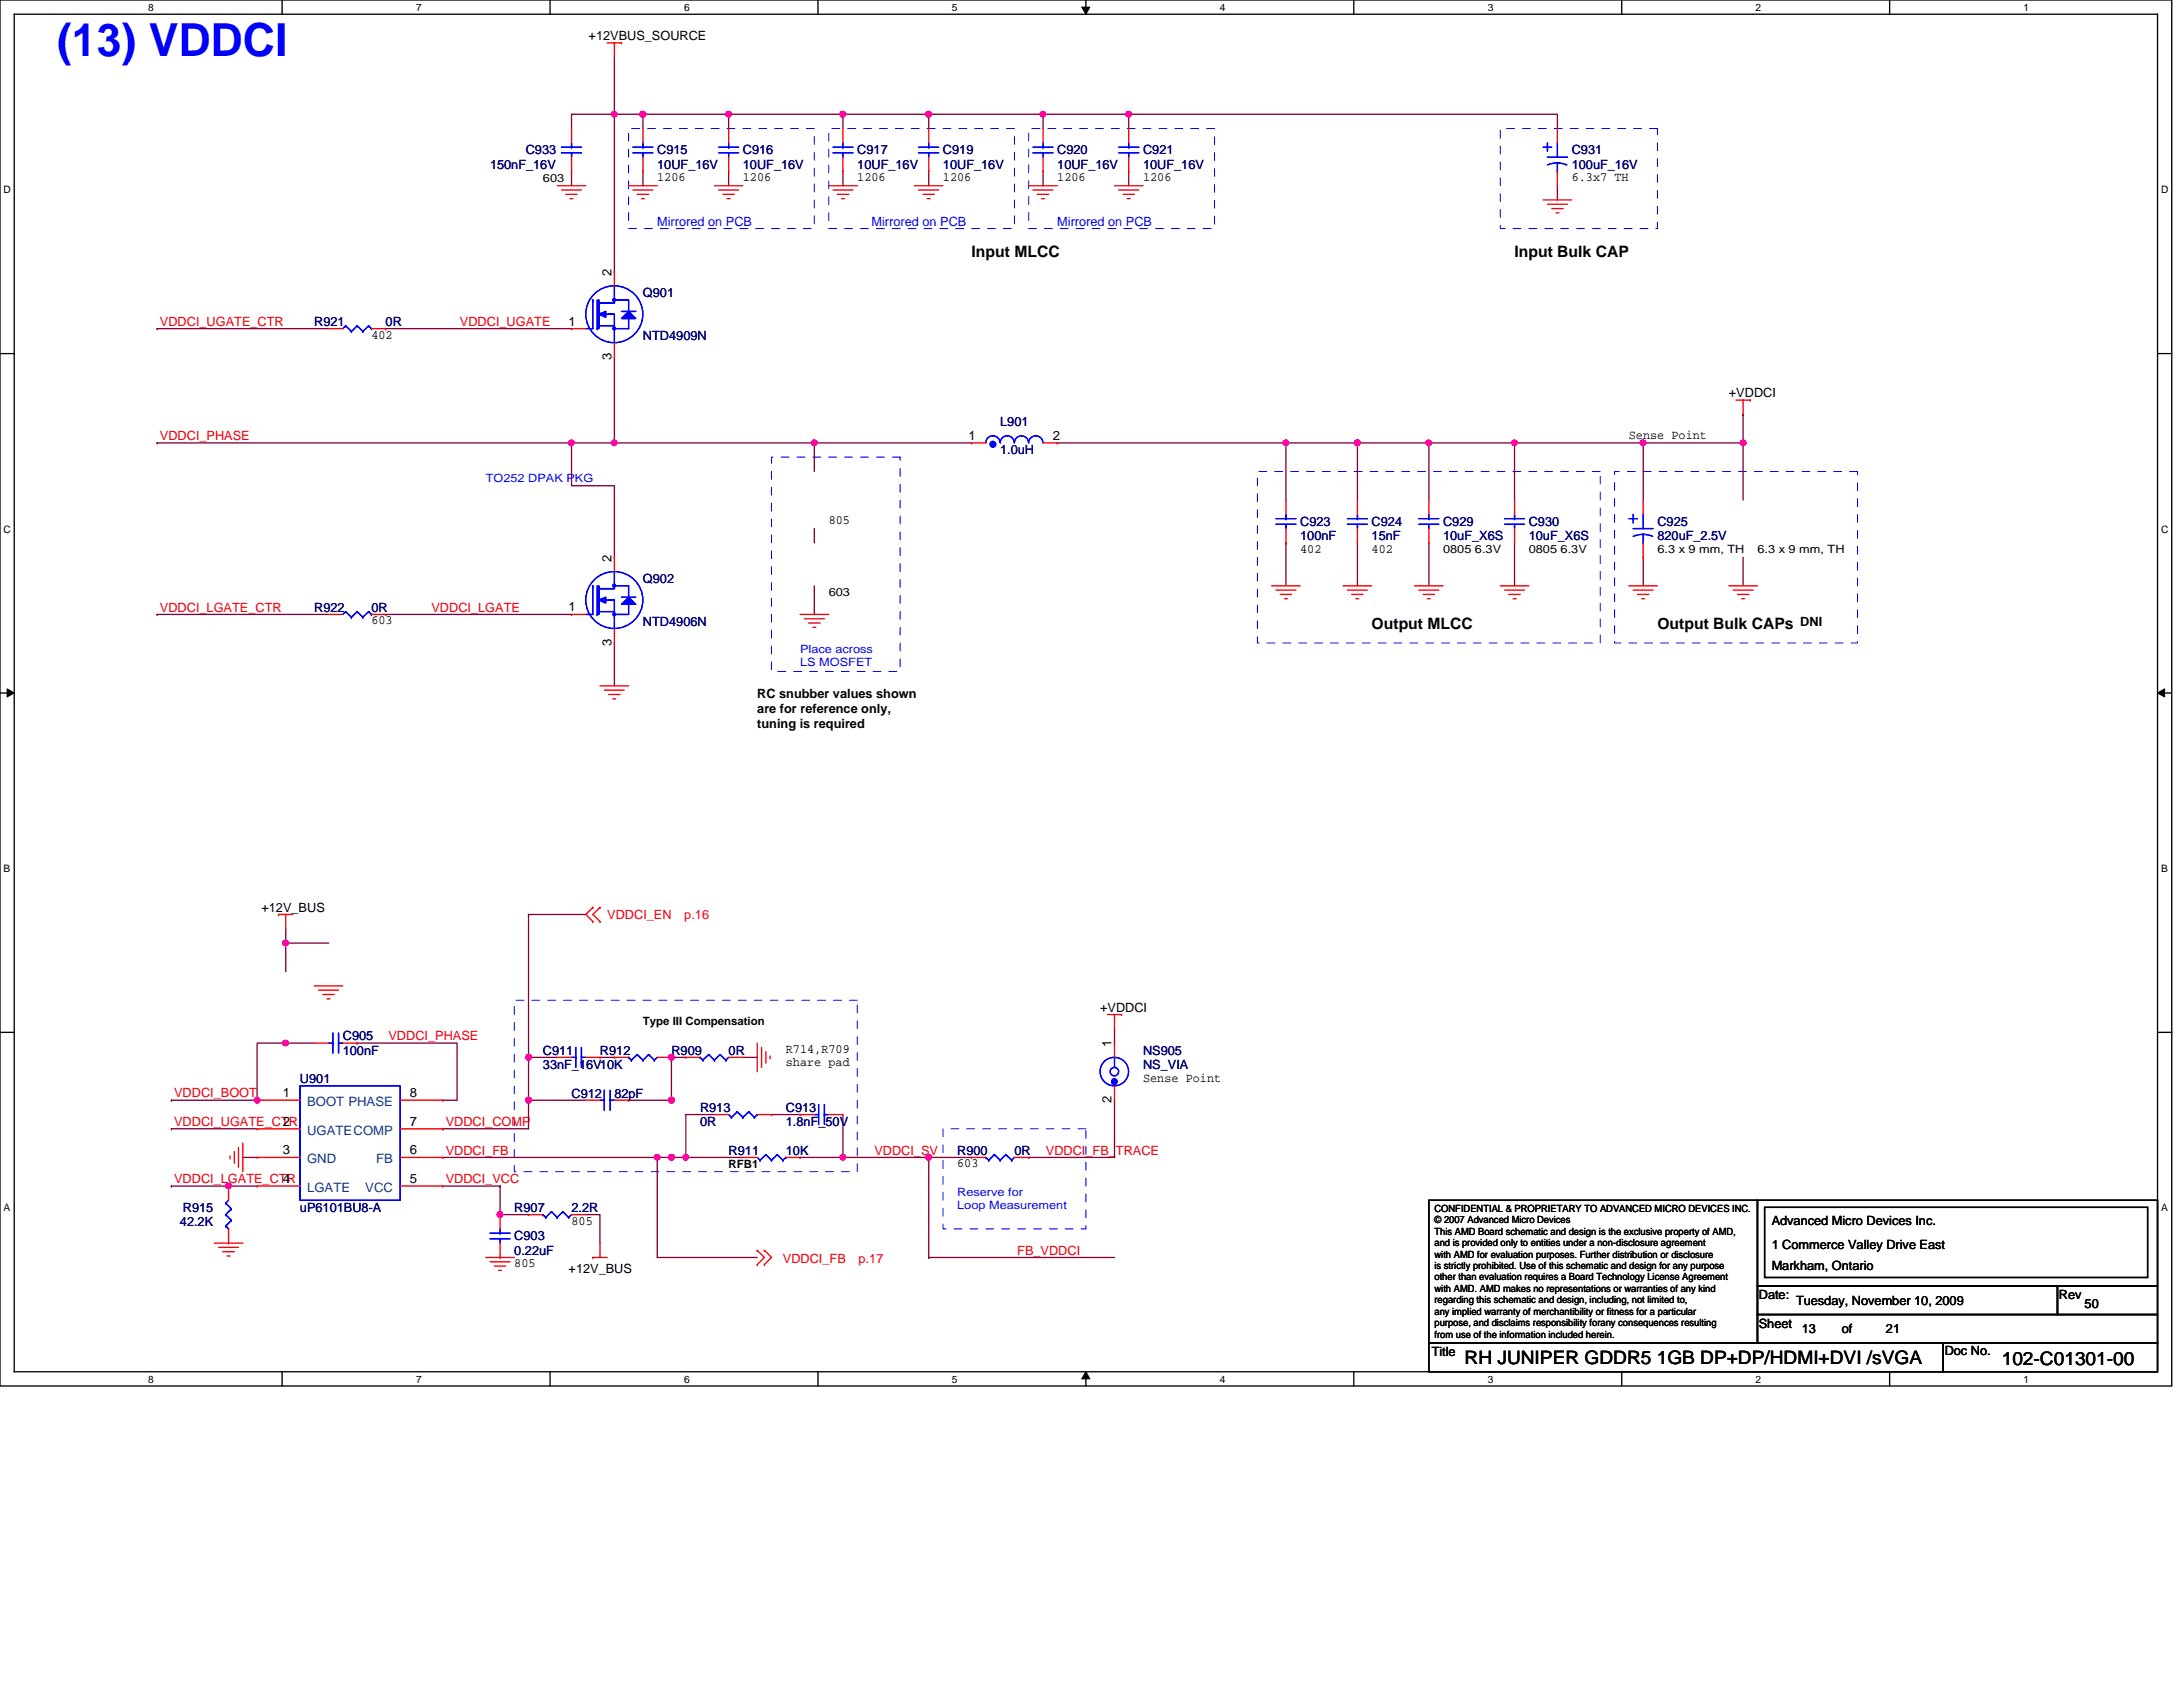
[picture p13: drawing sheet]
<svg xmlns="http://www.w3.org/2000/svg" width="279mm" height="216mm" viewBox="0 0 279 216" stroke-linecap="round" stroke-linejoin="round" font-family="sans-serif">
<defs><g id="words">
<text font-size="5.8" fill="#00f" x="7.3" y="7.1">(13) VDDCI</text>
<g font-size="2.4">
<text x="187.5" y="174.6">RH JUNIPER GDDR5 1GB DP+DP/HDMI+DVI /sVGA</text>
<text x="256.2" y="174.8">102-C01301-00</text>
</g>
<g font-size="2">
<text x="124.4" y="32.9">Input MLCC</text>
<text x="193.8" y="32.9">Input Bulk CAP</text>
<text x="175.6" y="80.5">Output MLCC</text>
<text x="212.1" y="80.5">Output Bulk CAPs</text>
</g>
<g font-size="1.7">
<text x="78.3" y="35.3" transform="rotate(-90 78.3 35.3)">2</text>
<text x="72.8" y="41.7">1</text>
<text x="78.3" y="46.1" transform="rotate(-90 78.3 46.1)">3</text>
<text x="124" y="56.3">1</text>
<text x="134.8" y="56.3">2</text>
<text x="78.3" y="71.9" transform="rotate(-90 78.3 71.9)">2</text>
<text x="72.8" y="78.3">1</text>
<text x="78.3" y="82.7" transform="rotate(-90 78.3 82.7)">3</text>
<text x="142.3" y="134" transform="rotate(-90 142.3 134)">1</text>
<text x="36.2" y="140.4">1</text>
<text x="52.5" y="140.4">8</text>
<text x="142.3" y="141.2" transform="rotate(-90 142.3 141.2)">2</text>
<text x="36.2" y="144.1">2</text>
<text x="36.2" y="147.7">3</text>
<text x="52.5" y="144.1">7</text>
<text x="52.5" y="147.7">6</text>
<text x="36.2" y="151.4">4</text>
<text x="52.5" y="151.4">5</text>
</g>
<g font-size="1.7" fill="#004080">
<text x="39.3" y="141.5">BOOT PHASE</text>
<text x="39.3" y="145.2">UGATECOMP</text>
<text x="39.3" y="148.9">GND</text>
<text x="48.2" y="148.9">FB</text>
<text x="39.3" y="152.5">LGATE</text>
<text x="46.8" y="152.5">VCC</text>
</g>
<g font-size="1.6">
<text x="75.3" y="5.1">+12VBUS_SOURCE</text>
<text x="84.1" y="23.2">1206</text>
<text x="95.1" y="23.2">1206</text>
<text x="109.7" y="23.2">1206</text>
<text x="120.7" y="23.2">1206</text>
<text x="135.3" y="23.2">1206</text>
<text x="146.3" y="23.2">1206</text>
<text x="201.2" y="23.2">6.3x7 TH</text>
<text x="47.5" y="43.3">402</text>
<text x="221.3" y="50.8">+VDDCI</text>
<text x="208.5" y="56.1">Sense Point</text>
<text x="106.1" y="67.1">805</text>
<text x="166.4" y="70.8">402</text>
<text x="175.6" y="70.8">402</text>
<text x="47.5" y="79.9">603</text>
<text x="230.4" y="80.1">DNI</text>
<text x="96.9" y="89.3">RC snubber values shown</text>
<text x="96.9" y="91.2">are for reference only,</text>
<text x="96.9" y="93.2">tuning is required</text>
<text x="33.5" y="116.7">+12V_BUS</text>
<text x="140.8" y="129.5">+VDDCI</text>
<text x="100.6" y="134.8">R714,R709</text>
<text x="100.6" y="136.5">share pad</text>
<text x="146.3" y="138.4">Sense Point</text>
<text x="122.5" y="149.4">603</text>
<text x="73.2" y="156.7">805</text>
<text x="226.8" y="156.7">Advanced Micro Devices Inc.</text>
<text x="226.8" y="159.9">1 Commerce Valley Drive East</text>
<text x="65.8" y="162.2">805</text>
<text x="72.8" y="163">+12V_BUS</text>
<text x="225.1" y="166.2">Date:</text>
<text x="226.8" y="162.6">Markham, Ontario</text>
<text x="229.9" y="167">Tuesday, November 10, 2009</text>
<text x="263.5" y="166.2">Rev</text>
<text x="266.8" y="167.3">50</text>
<text x="183.2" y="173.6">Title</text>
<text x="225.1" y="169.9">Sheet</text>
<text x="230.6" y="170.6">13</text>
<text x="235.7" y="170.6">of</text>
<text x="241.4" y="170.6">21</text>
<text x="248.9" y="173.4">Doc No.</text>
</g>
<g font-size="1.6" fill="#000080">
<text x="62.7" y="21.6">150nF_16V</text>
<text x="67.3" y="19.8">C933</text>
<text x="84.1" y="19.8">C915</text>
<text x="84.1" y="21.6">10UF_16V</text>
<text x="95.1" y="19.8">C916</text>
<text x="95.1" y="21.6">10UF_16V</text>
<text x="109.7" y="19.8">C917</text>
<text x="109.7" y="21.6">10UF_16V</text>
<text x="120.7" y="19.8">C919</text>
<text x="120.7" y="21.6">10UF_16V</text>
<text x="135.3" y="19.8">C920</text>
<text x="135.3" y="21.6">10UF_16V</text>
<text x="146.3" y="19.8">C921</text>
<text x="146.3" y="21.6">10UF_16V</text>
<text x="201.2" y="19.8">C931</text>
<text x="201.2" y="21.6">100uF_16V</text>
<text x="40.2" y="41.7">R921</text>
<text x="49.4" y="41.7">0R</text>
<text x="82.3" y="38.1">Q901</text>
<text x="82.3" y="43.5">NTD4909N</text>
<text x="128" y="54.5">L901</text>
<text x="128" y="58.2">1.0uH</text>
<text x="166.4" y="67.3">C923</text>
<text x="166.4" y="69.1">100nF</text>
<text x="175.6" y="67.3">C924</text>
<text x="175.6" y="69.1">15nF</text>
<text x="184.7" y="67.3">C929</text>
<text x="184.7" y="69.1">10uF_X6S</text>
<text x="195.7" y="67.3">C930</text>
<text x="195.7" y="69.1">10uF_X6S</text>
<text x="212.1" y="67.3">C925</text>
<text x="212.1" y="69.1">820uF_2.5V</text>
<text x="82.3" y="74.6">Q902</text>
<text x="40.2" y="78.3">R922</text>
<text x="47.5" y="78.3">0R</text>
<text x="82.3" y="80.1">NTD4906N</text>
<text x="43.9" y="133.1">C905</text>
<text x="43.9" y="135">100nF</text>
<text x="69.5" y="135">C911</text>
<text x="69.5" y="136.8">33nF_16V10K</text>
<text x="76.8" y="135">R912</text>
<text x="85.9" y="135">R909</text>
<text x="93.3" y="135">0R</text>
<text x="146.3" y="135">NS905</text>
<text x="146.3" y="136.8">NS_VIA</text>
<text x="38.4" y="138.6">U901</text>
<text x="73.2" y="140.5">C912</text>
<text x="78.6" y="140.5">82pF</text>
<text x="89.6" y="142.3">R913</text>
<text x="100.6" y="142.3">C913</text>
<text x="89.6" y="144.1">0R</text>
<text x="93.3" y="147.8">R911</text>
<text x="100.6" y="147.8">10K</text>
<text x="100.6" y="144.1">1.8nF_50V</text>
<text x="122.5" y="147.8">R900</text>
<text x="129.8" y="147.8">0R</text>
<text x="23.4" y="155.1">R915</text>
<text x="38.4" y="155.1">uP6101BU8-A</text>
<text x="65.8" y="155.1">R907</text>
<text x="73.2" y="155.1">2.2R</text>
<text x="23" y="156.9">42.2K</text>
<text x="65.8" y="158.7">C903</text>
<text x="65.8" y="160.6">0.22uF</text>
</g>
<g font-size="1.6" fill="#00f">
<text x="84.1" y="28.9">Mirrored on PCB</text>
<text x="111.5" y="28.9">Mirrored on PCB</text>
<text x="135.3" y="28.9">Mirrored on PCB</text>
</g>
<g font-size="1.6" fill="#f00">
<text x="20.5" y="41.7">VDDCI_UGATE_CTR</text>
<text x="58.9" y="41.7">VDDCI_UGATE</text>
<text x="20.5" y="56.3">VDDCI_PHASE</text>
<text x="20.5" y="78.3">VDDCI_LGATE_CTR</text>
<text x="55.2" y="78.3">VDDCI_LGATE</text>
<text x="77.7" y="117.6">VDDCI_EN</text>
<text x="87.6" y="117.6">p.16</text>
<text x="49.7" y="133.1">VDDCI_PHASE</text>
<text x="22.3" y="140.4">VDDCI_BOOT</text>
<text x="22.3" y="144.1">VDDCI_UGATE_CTR</text>
<text x="57" y="147.8">VDDCI_FB</text>
<text x="57" y="144.1">VDDCI_COMP</text>
<text x="111.9" y="147.8">VDDCI_SV</text>
<text x="133.9" y="147.8">VDDCI_FB_TRACE</text>
<text x="22.3" y="151.4">VDDCI_LGATE_CTR</text>
<text x="57" y="151.4">VDDCI_VCC</text>
<text x="100.2" y="161.7">VDDCI_FB</text>
<text x="109.9" y="161.7">p.17</text>
<text x="130.2" y="160.6">FB_VDDCI</text>
</g>
<g font-size="1.5">
<text x="69.5" y="23.2">603</text>
<text x="184.7" y="70.8">0805 6.3V</text>
<text x="195.7" y="70.8">0805 6.3V</text>
<text x="212.1" y="70.8">6.3 x 9 mm, TH</text>
<text x="224.9" y="70.8">6.3 x 9 mm, TH</text>
<text x="106.1" y="76.3">603</text>
<text x="82.3" y="131.2">Type III Compensation</text>
<text x="93.3" y="149.5">RFB1</text>
</g>
<g font-size="1.5" fill="#00f">
<text x="62.2" y="61.7">TO252 DPAK PKG</text>
<text x="102.4" y="83.6">Place across</text>
<text x="102.4" y="85.3">LS MOSFET</text>
<text x="122.5" y="153.1">Reserve for</text>
<text x="122.5" y="154.8">Loop Measurement</text>
</g>
<g font-size="1.3">
<text x="19" y="1.4">8</text>
<text x="53.3" y="1.4">7</text>
<text x="87.5" y="1.4">6</text>
<text x="121.8" y="1.4">5</text>
<text x="156.1" y="1.4">4</text>
<text x="190.4" y="1.4">3</text>
<text x="224.7" y="1.4">2</text>
<text x="259" y="1.4">1</text>
<text x=".5" y="24.7">D</text>
<text x="276.6" y="24.7">D</text>
<text x=".5" y="68.2">C</text>
<text x="276.6" y="68.2">C</text>
<text x=".5" y="111.6">B</text>
<text x="276.6" y="111.6">B</text>
<text x=".5" y="155">A</text>
<text x="183.6" y="155.1">CONFIDENTIAL &amp; PROPRIETARY TO ADVANCED MICRO DEVICES INC.</text>
<text x="276.6" y="155">A</text>
<text x="183.6" y="156.6">© 2007 Advanced Micro Devices</text>
<text x="183.6" y="158">This AMD Board schematic and design is the exclusive property of AMD,</text>
<text x="183.6" y="159.5">and is provided only to entities under a non-disclosure agreement</text>
<text x="183.6" y="161">with AMD for evaluation purposes. Further distribution or disclosure</text>
<text x="183.6" y="162.4">is strictly prohibited. Use of this schematic and design for any purpose</text>
<text x="183.6" y="163.9">other than evaluation requires a Board Technology License Agreement</text>
<text x="183.6" y="165.3">with AMD. AMD makes no representations or warranties of any kind</text>
<text x="183.6" y="166.8">regarding this schematic and design, including, not limited to,</text>
<text x="183.6" y="168.3">any implied warranty of merchantibility or fitness for a particular</text>
<text x="183.6" y="169.7">purpose, and disclaims responsibility forany consequences resulting</text>
<text x="183.6" y="171.2">from use of the information included herein.</text>
<text x="19" y="176.9">8</text>
<text x="53.3" y="176.9">7</text>
<text x="87.5" y="176.9">6</text>
<text x="121.8" y="176.9">5</text>
<text x="156.1" y="176.9">4</text>
<text x="190.4" y="176.9">3</text>
<text x="224.7" y="176.9">2</text>
<text x="259" y="176.9">1</text>
</g>
</g></defs>
<path d="M0 0h278v177.4h-278zM1.8 1.8h274.3v173.8h-274.3z" fill="none" stroke="#000" stroke-width=".17"/>
<g fill="#fff">
<path d="M19 .2h.7v1.5h-.7z"/>
<path d="M19 175.7h.7v1.5h-.7z"/>
</g>
<path d="M36.1 0v1.8M36.1 175.6v1.8" fill="none" stroke="#000" stroke-width=".17"/>
<g fill="#fff">
<path d="M53.3 .2h.7v1.5h-.7z"/>
<path d="M53.3 175.7h.7v1.5h-.7z"/>
</g>
<path d="M70.4 0v1.8M70.4 175.6v1.8" fill="none" stroke="#000" stroke-width=".17"/>
<g fill="#fff">
<path d="M87.5 .2h.8v1.5h-.8z"/>
<path d="M87.5 175.7h.8v1.5h-.8z"/>
</g>
<path d="M104.7 0v1.8M104.7 175.6v1.8" fill="none" stroke="#000" stroke-width=".17"/>
<g fill="#fff">
<path d="M121.8 .2h.8v1.5h-.8z"/>
<path d="M121.8 175.7h.8v1.5h-.8z"/>
</g>
<path d="M139 0v1.8M139 175.6v1.8" fill="none" stroke="#000" stroke-width=".17"/>
<path d="M138.5 .9h1l-.5 .9zM139 175.6l.5 .9h-1z" fill="#000" stroke="#000" stroke-width=".13"/>
<g fill="#fff">
<path d="M156.1 .2h.7v1.5h-.7z"/>
<path d="M156.1 175.7h.7v1.5h-.7z"/>
</g>
<path d="M173.3 0v1.8M173.3 175.6v1.8" fill="none" stroke="#000" stroke-width=".17"/>
<g fill="#fff">
<path d="M190.4 .2h.7v1.5h-.7z"/>
<path d="M190.4 175.7h.7v1.5h-.7z"/>
</g>
<path d="M207.6 0v1.8M207.6 175.6v1.8" fill="none" stroke="#000" stroke-width=".17"/>
<g fill="#fff">
<path d="M224.7 .2h.7v1.5h-.7z"/>
<path d="M224.7 175.7h.7v1.5h-.7z"/>
</g>
<path d="M241.9 0v1.8M241.9 175.6v1.8" fill="none" stroke="#000" stroke-width=".17"/>
<g fill="#fff">
<path d="M259 .2h.7v1.5h-.7z"/>
<path d="M259 175.7h.7v1.5h-.7z"/>
<path d="M.5 23.5h.9v1.5h-.9z"/>
<path d="M276.6 23.5h1v1.5h-1z"/>
<path d="M.5 67h.9v1.4h-.9z"/>
<path d="M276.6 67h1v1.4h-1z"/>
</g>
<path d="M0 45.3h1.8M276.1 45.3h1.9" fill="none" stroke="#000" stroke-width=".17"/>
<g fill="#fff">
<path d="M.5 110.4h.8v1.5h-.8z"/>
<path d="M276.6 110.4h.9v1.5h-.9z"/>
</g>
<path d="M0 88.7h1.8M276.1 88.7h1.9" fill="none" stroke="#000" stroke-width=".17"/>
<path d="M.9 88.2l.9 .5-.9 .5zM276.1 88.7l1-.5v1z" fill="#000" stroke="#000" stroke-width=".13"/>
<g fill="#fff">
<path d="M.5 153.8h.8v1.5h-.8z"/>
<path d="M276.6 153.8h.9v1.5h-.9z"/>
</g>
<path d="M0 132.1h1.8M276.1 132.1h1.9M182.9 153.6h42v18.3h-42zM224.9 153.6h51.2v11h-51.2zM225.8 154.5h49.1v9h-49.1zM182.9 171.9h65.8v3.7h-65.8zM224.9 164.6h38.4v3.6h-38.4zM224.9 168.2h51.2v3.7h-51.2zM248.7 171.9h27.4v3.7h-27.4zM263.3 164.6h12.8v3.6h-12.8z" fill="none" stroke="#000" stroke-width=".17"/>
<path d="M80.5 16.4h23.7v12.9h-23.7zM106.1 16.4h23.7v12.9h-23.7zM131.7 16.4h23.7v12.9h-23.7zM192 16.4h20.1v12.9h-20.1zM98.7 58.5h16.5v27.4h-16.5zM160.9 60.3h43.9v22h-43.9zM206.7 60.3h31v22h-31zM65.8 128h43.9v21.9h-43.9zM120.7 144.5h18.3v12.8h-18.3z" fill="none" stroke="#00f" stroke-width=".13" stroke-dasharray="1 1 1 1 1 1 1 1"/>
<g fill="none" stroke="#800040" stroke-width=".17">
<path d="M78.6 14.6h-5.4v1.8M78.6 14.6h.1M78.6 14.6v20.1M78.6 7.3v7.3M78.6 14.6h65.9M82.3 14.6v1.8M82.3 14.6h.1M93.3 14.6h.1M93.3 14.6v1.8M107.9 14.6h.1M107.9 14.6v1.8M118.9 14.6h.1"/>
<path d="M118.9 14.6v1.8M133.5 14.6h.1M133.5 14.6v1.8M144.5 14.6v1.8M144.5 14.6h54.8v1.8M73.2 21.9v1.9M82.3 21.9v1.9M93.3 21.9v1.9M107.9 21.9v1.9M118.9 21.9v1.9M133.5 21.9v1.9M144.5 21.9v1.9"/>
<path d="M199.3 23.8v1.8M20.1 42.1h.1M20.1 56.7h.1M20.1 56.7h104.3M20.1 42.1h22M49.4 42.1h.1M49.4 42.1h23.8M73.2 56.7h.1M73.2 56.7v5.5h5.4v9.1M78.6 45.7v11M78.6 56.7h.1M104.2 56.7h.1"/>
<path d="M104.2 56.7v3.6M135.3 56.7h29.3M164.6 56.7h.1M164.6 56.7h9.1M164.6 56.7v7.3M173.7 56.7h.1M173.7 56.7v7.3M173.7 56.7h49.4M182.9 56.7v7.3M182.9 56.7h.1M193.8 56.7h.1M193.8 56.7v7.3"/>
<path d="M210.3 56.7v7.3M210.3 56.7h.1M223.1 56.7v7.3M223.1 53h.1M223.1 53v3.7M20.1 78.6h.1M20.1 78.6h22M49.4 78.6h.1M49.4 78.6h23.8M104.2 67.6v1.9M104.2 75v3.6M164.6 69.5v5.5"/>
<path d="M173.7 69.5v5.5M182.9 69.5v5.5M193.8 69.5v5.5M210.3 71.3v3.7M223.1 71.3v3.7M78.6 82.3v5.5M36.6 118.9v1.8h5.5M67.6 117h.1M67.6 117h7.4M67.6 117v18.3M36.6 133.5h-3.7v7.3M36.6 133.5h.1"/>
<path d="M36.6 120.7h.1M36.6 133.5h3.6M36.6 120.7v3.7M45.7 133.5h12.8v7.3h-1.8M45.7 133.5h.1M67.6 135.3v5.5M67.6 135.3h3.7M76.8 135.3h1.8M85.9 135.3h1.9M85.9 135.3h.1M85.9 135.3v5.5h-5.4M95.1 135.3h1.8"/>
<path d="M142.6 131.7v1.8M21.9 140.8h.1M21.9 144.5h.1M21.9 151.8h.1M21.9 140.8h11M21.9 151.8h11M21.9 144.5h11M29.3 151.8h.1M31.1 148.1h1.8M32.9 140.8h.1M56.7 148.1h.1M56.7 144.5h.1"/>
<path d="M56.7 148.1h38.4M56.7 151.8h7.3M64 151.8v3.6M64 155.4h.1M64 151.8h.1M64 155.4h3.6M67.6 140.8h.1M67.6 140.8v3.7h-10.9M67.6 140.8h7.4M75 155.4h1.8v3.7M80.5 140.8h.1M84.1 148.1h.1"/>
<path d="M84.1 148.1v12.8h12.8M85.9 148.1h.1M87.8 148.1h.1M91.4 142.6h-3.6v5.5M98.7 142.6h3.7M102.4 148.1h.1M102.4 148.1h16.5M107.9 142.6v5.5M107.9 148.1h.1M118.9 148.1h5.5M118.9 148.1h.1M118.9 148.1v12.8"/>
<path d="M131.7 148.1h.1M142.6 140.8v7.3h-10.9M118.9 160.9h.1M118.9 160.9h23.7"/>
</g>
<g fill="#f0f" stroke="#f0f" stroke-width=".17">
<circle cx="144.4" cy="14.6" r=".35"/>
<circle cx="133.5" cy="14.6" r=".35"/>
<circle cx="107.9" cy="14.6" r=".35"/>
<circle cx="93.2" cy="14.6" r=".35"/>
<circle cx="82.3" cy="14.6" r=".36"/>
<circle cx="78.6" cy="14.6" r=".35"/>
<circle cx="118.9" cy="14.6" r=".36"/>
<circle cx="164.6" cy="56.7" r=".36"/>
<circle cx="173.7" cy="56.7" r=".36"/>
<circle cx="210.3" cy="56.7" r=".36"/>
<circle cx="104.2" cy="56.7" r=".36"/>
<circle cx="223.1" cy="56.7" r=".36"/>
<circle cx="193.8" cy="56.7" r=".35"/>
<circle cx="73.1" cy="56.7" r=".36"/>
<circle cx="182.9" cy="56.7" r=".36"/>
<circle cx="78.6" cy="56.7" r=".35"/>
<circle cx="85.9" cy="148.1" r=".36"/>
<circle cx="84.1" cy="148.1" r=".35"/>
<circle cx="64" cy="155.4" r=".36"/>
<circle cx="87.8" cy="148.1" r=".35"/>
<circle cx="107.9" cy="148.1" r=".35"/>
<circle cx="29.2" cy="151.8" r=".35"/>
<circle cx="67.6" cy="140.8" r=".36"/>
<circle cx="32.9" cy="140.8" r=".36"/>
<circle cx="36.6" cy="133.5" r=".36"/>
<circle cx="67.7" cy="135.3" r=".36"/>
<circle cx="85.9" cy="140.8" r=".36"/>
<circle cx="85.9" cy="135.3" r=".36"/>
<circle cx="36.6" cy="120.7" r=".36"/>
<circle cx="118.9" cy="148.1" r=".36"/>
</g>
<g fill="none" stroke="#f00" stroke-width=".17">
<path d="M73.2 16.4v1.9M77.7 5.5h1.8M78.6 5.5v1.8M79.5 5.5h.1M82.3 16.4v1.9M93.3 16.4v1.9M107.9 16.4v1.9M118.9 16.4v1.9M133.5 16.4v1.9M144.5 16.4v1.9M199.3 16.4v1.9M71.3 23.8h3.7"/>
<path d="M71.9 24.3h2.5M72.4 24.9h1.5M73 25.4h.3M73.2 21.9h.1M73.2 20.1v1.8M78.6 34.7h.1M78.6 34.7v1.9M80.5 23.8h3.6M81 24.3h2.6M81.6 24.9h1.4M82.1 25.4h.4M82.3 21.9h.1"/>
<path d="M82.3 20.1v1.8M91.4 23.8h3.7M92 24.3h2.5M92.5 24.9h1.5M93.1 25.4h.4M93.3 21.9h.1M93.3 20.1v1.8M106.1 23.8h3.6M106.6 24.3h2.6M107.2 24.9h1.4M107.7 25.4h.4M107.9 21.9h.1"/>
<path d="M107.9 20.1v1.8M117 23.8h3.7M117.6 24.3h2.5M118.1 24.9h1.5M118.7 25.4h.3M118.9 21.9h.1M118.9 20.1v1.8M131.7 23.8h3.6M132.2 24.3h2.6M132.8 24.9h1.4M133.3 25.4h.4M133.5 21.9h.1"/>
<path d="M133.5 20.1v1.8M142.6 23.8h3.7M143.2 24.3h2.6M143.7 24.9h1.5M144.3 25.4h.4M144.5 21.9h.1M144.5 20.1v1.8M197.5 25.6h3.7M198.1 26.1h2.5M198.6 26.7h1.5M199.2 27.2h.3M199.3 23.8h.1"/>
<path d="M199.3 21.9v1.9M42.1 42.1h1.8M47.5 42.1h1.9M49.4 42.1h.1M73.2 42.1h.1M73.2 42.1h1.8M78.6 45.7h.1M78.6 43.9v1.8M124.4 56.7h.1M124.4 56.7h1.8M133.5 56.7h1.8M135.3 56.7h.1"/>
<path d="M222.2 51.2h1.8M223.1 51.2v1.8M224 51.2h.1M42.1 78.6h1.8M47.5 78.6h1.9M49.4 78.6h.1M73.2 78.6h.1M73.2 78.6h1.8M78.6 71.3h.1M78.6 71.3v1.9M102.4 78.6h3.7M103 79.2h2.5"/>
<path d="M103.5 79.7h1.5M162.8 75h3.6M163.3 75.5h2.6M163.9 76.1h1.4M164.4 76.6h.4M164.6 64v1.8M164.6 69.5h.1M164.6 67.6v1.9M171.9 75h3.7M172.4 75.5h2.6M173 76.1h1.5M173.5 76.6h.4"/>
<path d="M173.7 64v1.8M173.7 69.5h.1M173.7 67.6v1.9M181 75h3.7M181.6 75.5h2.5M182.1 76.1h1.5M182.7 76.6h.3M182.9 64v1.8M182.9 69.5h.1M182.9 67.6v1.9M192 75h3.7M192.6 75.5h2.5"/>
<path d="M193.1 76.1h1.5M193.7 76.6h.3M193.8 64v1.8M193.8 69.5h.1M193.8 67.6v1.9M208.5 75h3.6M209 75.5h2.6M209.6 76.1h1.4M210.1 76.6h.4M210.3 64v1.8M210.3 71.3h.1M210.3 69.5v1.8"/>
<path d="M221.3 75h3.6M221.8 75.5h2.6M222.4 76.1h1.4M222.9 76.6h.4M76.8 87.8h3.7M77.3 88.3h2.6M77.9 88.9h1.5M78.4 89.4h.4M78.6 82.3h.1M78.6 80.5v1.8M104.1 80.3h.3M35.6 117h.1"/>
<path d="M35.6 117h1.9M36.6 117v1.9M75.9 117.9h.1M75.9 116.1h.1M75.9 116.1l-.9 .9 .9 .9M76.8 116.1h.1M76.8 117.9h.1M76.8 116.1l-.9 .9 .9 .9M40.2 126.2h3.7M40.2 133.5h1.9M40.8 126.7h2.5M41.3 127.3h1.5"/>
<path d="M41.9 127.8h.3M43.9 133.5h1.8M45.7 133.5h.1M71.3 135.3h1.9M75 135.3h1.8M76.8 135.3h.1M78.6 135.3h.1M78.6 135.3h1.9M84.1 135.3h1.8M87.8 135.3h.1M87.8 135.3h1.8M93.3 135.3h1.8"/>
<path d="M96.9 133.5v3.7M97.5 134v2.6M98 134.6v1.5M98.6 135.1v.4M141.7 129.8h1.9M142.6 129.8v1.9M142.6 133.5h.1M142.6 133.5v1.8M142.6 139v1.8M143.6 129.8h.1M27.4 159.1h3.7M28 159.6h2.5"/>
<path d="M29.3 151.8v1.8M29.3 159.1h.1M29.3 157.3v1.8M29.4 147.9v.4M30 147.4v1.5M30.5 146.9v2.5M31.1 146.3v3.6M32.9 140.8h.1M32.9 144.5h.1M32.9 148.1h.1M32.9 151.8h.1M32.9 148.1h5.5"/>
<path d="M32.9 140.8h5.5M32.9 144.5h5.5M32.9 151.8h5.5M51.2 148.1h5.5M51.2 140.8h5.5M51.2 144.5h5.5M51.2 151.8h5.5M56.7 151.8h.1M56.7 148.1h.1M56.7 144.5h.1M56.7 140.8h.1M64 155.4v1.9"/>
<path d="M64 159.1v1.8M67.6 155.4h.1M67.6 155.4h1.9M73.2 155.4h1.8M75 140.8h1.8M76.8 159.1v1.8M78.6 140.8h1.9M80.5 140.8h.1M91.4 142.6h1.9M95.1 148.1h1.8M96.9 142.6h1.8M98.7 142.6h.1"/>
<path d="M100.6 148.1h1.8M102.4 148.1h.1M102.4 142.6h.1M102.4 142.6h1.8M106.1 142.6h1.8M124.4 148.1h.1M124.4 148.1h1.8M129.8 148.1h1.9M142.6 140.8h.1M28.5 160.2h1.5M29.1 160.7h.3M62.2 160.9h3.6"/>
<path d="M62.7 161.5h2.6M63.3 162h1.4M63.8 162.6h.4M64 160.9h.1M75.9 160.9h.1M75.9 160.9h1.8M96.9 160h.1M96.9 161.8h.1M96.9 160l.9 .9-.9 .9M97.8 160h.1M97.8 161.8h.1M97.8 160l.9 .9-.9 .9"/>
</g>
<g fill="none" stroke="#00f" stroke-width=".17">
<path d="M71.9 19.6h2.5M71.9 18.8h2.5M73.2 19.6v.5M73.2 18.8h.1M73.2 18.3v.5M81 19.6h2.6M81 18.8h2.6M82.3 19.6v.5M82.3 18.8h.1M82.3 18.3v.5M92 19.6h2.5M92 18.8h2.5"/>
<path d="M93.3 19.6v.5M93.3 18.8h.1M93.3 18.3v.5M106.6 19.6h2.6M106.6 18.8h2.6M107.9 19.6v.5M107.9 18.8h.1M107.9 18.3v.5M117.6 19.6h2.5M117.6 18.8h2.5M118.9 19.6v.5M118.9 18.8h.1"/>
<path d="M118.9 18.3v.5M132.2 19.6h2.6M132.2 18.8h2.6M133.5 19.6v.5M133.5 18.8h.1M133.5 18.3v.5M143.2 19.6h2.6M143.2 18.8h2.6M144.5 19.6v.5M144.5 18.8h.1M144.5 18.3v.5M197.5 18.8h1.1"/>
<path d="M198.1 18.3v1.1M199.3 18.3v1.8M75.9 38.4v3.7h-.9M75.9 38.4h.1M76.4 38.4v3.7M76.6 38.4v3.7M76.6 38.8h2M76.8 38.8h1.8M78.6 38.4h1.9v1.5M78.6 36.6v2.2M79.5 39.9h1.9M198.1 20.1h2.5"/>
<path d="M199.3 20.8l-.6 .1-.6 .2M199.3 20.8l.6 .1 .6 .2M199.3 21.9h.1M199.3 20.8v1.1M44.2 41.7h.1M44.2 41.7l-.3 .4M44.2 41.7l.8 .7M45 42.4h.1M45.7 41.7h.1M45.7 41.7l-.7 .7M45.7 41.7l.7 .7M46.4 42.4h.1"/>
<path d="M47.2 41.7h.1M47.2 41.7l-.8 .7M47.2 41.7l.3 .4M47.5 42.1h.1M76.4 42.1h.1M76.6 41.7h2M77.5 40.2h1.1M77.9 40.2h.7v3.7M78.6 42.1h.1M80.5 40.8v1.3h-1.9M126.2 56.7a.91 .91 0 0 1 .9-.9 .91 .91 0 0 1 .9 .9M128 56.7a.9 .9 0 0 1 .9-.9 .9 .9 0 0 1 .9 .9"/>
<path d="M129.8 56.7a.9 .9 0 0 1 .9-.9 .9 .9 0 0 1 .9 .9M131.7 56.7a.91 .91 0 0 1 .9-.9 .91 .91 0 0 1 .9 .9M44.2 78.3h.1M44.2 78.3l-.3 .3M44.2 78.3l.8 .7M45 79h.1M45.7 78.3h.1M45.7 78.3l-.7 .7M45.7 78.3l.7 .7M46.4 79h.1M47.2 78.3h.1M47.2 78.3l-.8 .7"/>
<path d="M47.2 78.3l.3 .3M47.5 78.6h.1M75.9 75v3.6h-.9M75.9 75h.1M76.4 78.6h.1M76.4 75v3.6M76.6 75v3.6M76.6 75.3h2M76.6 78.3h2M76.8 75.3h1.8M77.5 76.8h1.1M77.9 76.8h.7v3.7"/>
<path d="M78.6 75h1.9v1.4M78.6 73.2v2.1M78.6 78.6h.1M79.5 76.4h1.9M80.5 77.3v1.3h-1.9M163.3 67.1h2.6M163.3 66.4h2.6M164.6 67.1v.5M164.6 66.4h.1M164.6 65.8v.6M172.4 67.1h2.6M172.4 66.4h2.6"/>
<path d="M173.7 67.1v.5M173.7 66.4h.1M173.7 65.8v.6M181.6 67.1h2.5M181.6 66.4h2.5M182.9 67.1v.5M182.9 66.4h.1M182.9 65.8v.6M192.6 67.1h2.5M192.6 66.4h2.5M193.8 67.1v.5M193.8 66.4h.1"/>
<path d="M193.8 65.8v.6M208.5 66.4h1.1M209 65.8v1.1M209 67.6h2.6M209 68.6l.6-.1 .7-.1 .6 .1 .6 .1M210.3 65.8v1.8M210.3 69.5h.1M210.3 68.4v1.1M38.4 139h12.8v14.6h-12.8zM42.1 133.5h.5M42.6 132.2v2.6M42.6 133.5h.1"/>
<path d="M43.3 132.2v2.6M43.3 133.5h.6M73.2 135.3h.5M73.7 134v2.6M73.7 135.3h.1M74.4 134v2.6M74.4 135.3h.6M77.3 139.5v2.6M78.1 139.5v2.6M80.5 135.3h.1M80.5 135.3l.3 .4M80.8 135.7h.1"/>
<path d="M81.6 135h.1M81.6 135l.7 .7M81.6 135l-.8 .7M82.3 135.7h.1M83 135h.1M83 135l.8 .7M83 135l-.7 .7M83.8 135.7h.1M84.1 135.3l-.3 .4M89.6 135.3h.1M89.6 135.3l.4 .4M90 135.7h.1"/>
<path d="M90.7 135h.1M90.7 135l.7 .7M90.7 135l-.7 .7M91.4 135.7h.1M92.2 135h.1M92.2 135l-.8 .7M92.2 135l.7 .7M92.9 135.7h.1M93.3 135.3l-.4 .4M142.6 138.4v.6M142.6 135.3h.1M142.6 135.3v1.3"/>
<path d="M28.9 154h.1M28.9 155.4h.1M28.9 156.9h.1M28.9 154l.7 .7M28.9 155.4l.7 .8M28.9 156.9l.4 .4M29.3 157.3h.1M29.3 153.6l-.4 .4M29.6 154.7h.1M29.6 156.2h.1M29.6 154.7l-.7 .7M29.6 156.2l-.7 .7"/>
<path d="M62.7 158.5h2.6M62.7 157.8h2.6M64 158.5v.6M64 157.8h.1M64 157.3v.5M69.5 155.4h.1M69.5 155.4l.3 .4M69.8 155.8h.1M70.6 155.1h.1M70.6 155.1l.7 .7M70.6 155.1l-.8 .7M71.3 155.8h.1"/>
<path d="M72.1 155.1h.1M72.1 155.1l.7 .7M72.1 155.1l-.8 .7M72.8 155.8h.1M73.2 155.4l-.4 .4M76.8 140.8h.5M77.3 140.8h.1M78.1 140.8h.5M93.3 142.6l.3 .4M93.6 143h.1M94.4 142.3h.1M94.4 142.3l-.8 .7"/>
<path d="M94.4 142.3l.7 .7M95.1 143h.1M95.8 142.3h.1M95.8 142.3l-.7 .7M95.8 142.3l.8 .7M96.6 143h.1M96.9 142.6h.1M96.9 142.6l-.3 .4M96.9 148.1l.4 .4M97.3 148.5h.1M98 147.8h.1M98 147.8l-.7 .7"/>
<path d="M98 147.8l.7 .7M98.7 148.5h.1M99.5 147.8h.1M99.5 147.8l-.8 .7M99.5 147.8l.7 .7M100.2 148.5h.1M100.6 148.1h.1M100.6 148.1l-.4 .4M104.2 142.6h.6M104.8 141.4v2.5M105.5 141.4v2.5M105.5 142.6h.1"/>
<path d="M105.5 142.6h.6M126.2 148.1h.1M126.2 148.1l.3 .4M126.5 148.5h.1M127.3 147.8h.1M127.3 147.8l.7 .7M127.3 147.8l-.8 .7M128 148.5h.1M128.7 147.8h.1M128.7 147.8l.8 .7M128.7 147.8l-.7 .7M129.5 148.5h.1"/>
<path d="M129.8 148.1l-.3 .4"/>
<circle cx="78.6" cy="40.2" r="3.6"/>
<circle cx="78.6" cy="76.8" r="3.6"/>
<circle cx="142.6" cy="137.1" r="1.82"/>
<circle cx="142.6" cy="137.1" r=".54"/>
</g>
<g fill="#00f" stroke="#00f" stroke-width=".17">
<path d="M76.6 40.2l.9-.3v.7z" fill-rule="evenodd"/>
<path d="M79.5 40.8l1-.9 .9 .9z" fill-rule="evenodd"/>
<path d="M78.5 38.3h.2v.2h-.2z" fill-rule="evenodd"/>
<path d="M76.6 40.2l.9-.3v.7z" fill-rule="evenodd"/>
<path d="M79.5 40.8l1-.9 .9 .9z" fill-rule="evenodd"/>
<path d="M78.5 38.3h.2v.2h-.2z" fill-rule="evenodd"/>
<path d="M76.6 76.8l.9-.4v.8z" fill-rule="evenodd"/>
<path d="M80.5 76.4l.9 .9h-1.9z" fill-rule="evenodd"/>
<path d="M78.5 74.8h.2v.3h-.2z" fill-rule="evenodd"/>
<path d="M76.6 76.8l.9-.4v.8z" fill-rule="evenodd"/>
<path d="M80.5 76.4l.9 .9h-1.9z" fill-rule="evenodd"/>
<path d="M78.5 74.8h.2v.3h-.2z" fill-rule="evenodd"/>
<circle cx="142.6" cy="138.4" r=".35"/>
<circle cx="127.1" cy="56.9" r=".36"/>
<circle cx="78.6" cy="42" r=".17"/>
<circle cx="78.6" cy="78.6" r=".17"/>
</g>
<use href="#words"/>
</svg>
